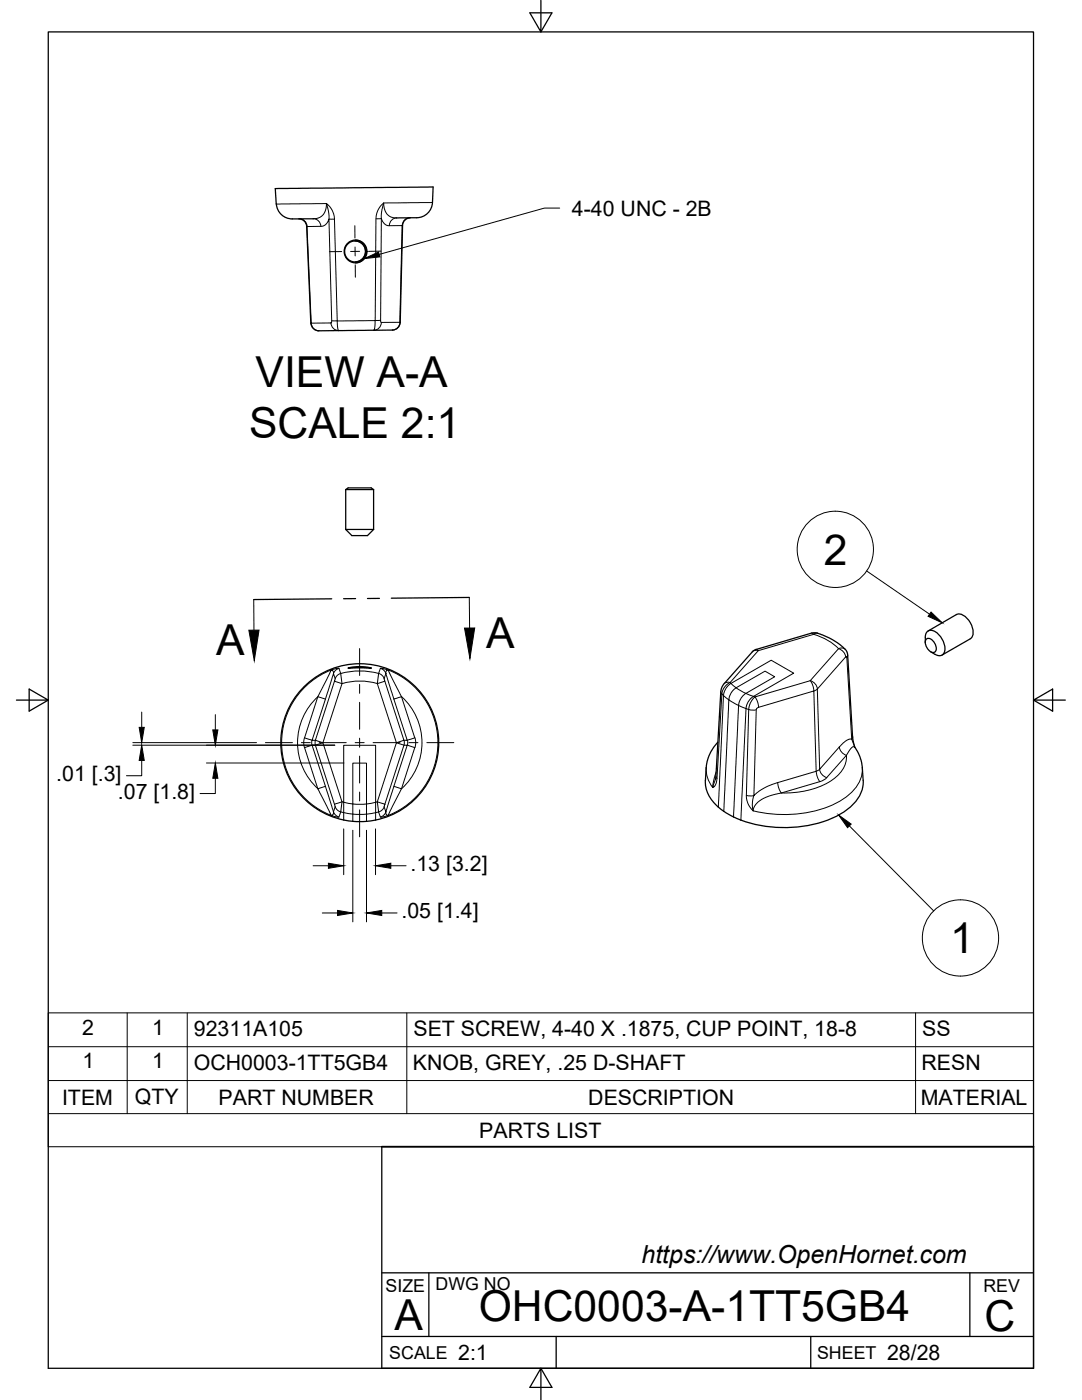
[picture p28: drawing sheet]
<svg xmlns="http://www.w3.org/2000/svg" width="216mm" height="279mm" viewBox="0 0 216 279" stroke-linecap="round" stroke-linejoin="round" font-family="sans-serif">
<defs><g id="words">
<g font-size="8.5">
<text x="51" y="77.2">VIEW A-A</text>
<text x="49.7" y="87.4">SCALE 2:1</text>
<text x="164.4" y="112.7">2</text>
<text x="43.2" y="130.6">A</text>
<text x="97" y="129.3">A</text>
<text x="189.6" y="190.3">1</text>
<text x="95.5" y="263.7">OHC0003-A-1TT5GB4</text>
<text x="78.7" y="265.3">A</text>
<text x="196.5" y="265.7">C</text>
</g>
<text font-size="5" x="128" y="252.1">https://www.OpenHornet.com</text>
<g font-size="4.3">
<text x="114.1" y="43.1">4-40 UNC - 2B</text>
<text x="11.2" y="155.9">.01 [.3]</text>
<text x="23.5" y="159.5">.07 [1.8]</text>
<text x="81.9" y="173.9">.13 [3.2]</text>
<text x="80.1" y="183.3">.05 [1.4]</text>
<text x="16.4" y="206.5">2</text>
<text x="30.4" y="206.5">1</text>
<text x="38.7" y="206.7">92311A105</text>
<text x="82.5" y="206.8">SET SCREW, 4-40 X .1875, CUP POINT, 18-8</text>
<text x="184" y="206.8">SS</text>
<text x="16.5" y="213.2">1</text>
<text x="30.4" y="213.2">1</text>
<text x="38.7" y="213.5">OCH0003-1TT5GB4</text>
<text x="82.4" y="213.5">KNOB, GREY, .25 D-SHAFT</text>
<text x="183.9" y="213.5">RESN</text>
<text x="12.4" y="220.5">ITEM</text>
<text x="26.9" y="220.4">QTY</text>
<text x="43.6" y="220.5">PART NUMBER</text>
<text x="117.4" y="220.5">DESCRIPTION</text>
<text x="183.7" y="220.5">MATERIAL</text>
<text x="95.6" y="227.1">PARTS LIST</text>
<text x="91.4" y="271.4">2:1</text>
<text x="177" y="271.4">28/28</text>
</g>
<g font-size="3.5">
<text x="76.9" y="257.8">SIZE</text>
<text x="86.9" y="257.4">DWG NO</text>
<text x="196.2" y="257.8">REV</text>
<text x="77.7" y="271.2">SCALE</text>
<text x="163" y="271.2">SHEET</text>
</g>
</g></defs>
<!-- layer: Visible -->
<g fill="none" stroke="#000" stroke-width=".25">
<path d="M59.6 43.7a1.58 1.58 0 0 1 1.6 1.5l.8 19.3M70.8 48.1a2.08 2.08 0 0 1 2.1 2.1 2.08 2.08 0 0 1-2 2.1M70.9 47.9l.6 .1 .9 .5 .4 .5 .3 1.1-.1 .7-.4 .8-.8 .6-.9 .3M79.2 43.5h2.9a4.3 4.3 0 0 0 3.5-1.2l.6-1.2 .2-3.8-31.5 .3 .2 3.1a3.6 3.6 0 0 0 4.3 3h3.1M80.3 45l-.4 19.3a1.59 1.59 0 0 1-1.6 1.6l-14.7 .1M81.9 43.5a1.58 1.58 0 0 0-1.6 1.5M62 64.5a1.59 1.59 0 0 0 1.6 1.5M69 97.7h5.5M69 97.7l.5-.3h4.6l.4 .3M69 97.7v8M74.5 97.7v8M69 105.7l1.2 1.2h3.1l1.2-1.2"/>
<path d="M69 105.7h5.5M69.5 133.3l1.9-.3 1.8 .1 .8 .2zM184.6 128.2a2.15 2.15 0 0 1 .6-2.3 2.35 2.35 0 0 1 2.6 1.4 3.2 3.2 0 0 1 .5 3.2 1.2 1.2 0 0 1-1.7 .1M184.8 127.5a1.34 1.34 0 0 1 1.8 1.1 1.19 1.19 0 0 1-.2 1.6 1.93 1.93 0 0 1-1.6-2.7zM185.7 130.1l.9 .5M190.8 122.7l-5.6 3.2M190.8 122.7a2.46 2.46 0 0 1 2.8 1.6 2.46 2.46 0 0 1 0 3.2M193.6 127.5l-5.6 3.2M143.3 148.1l-1.3 1.7-.8 1.6-.3 1.4-.1 2.9M170.6 149.1l1 1.8 .5 2.2a7.8 7.8 0 0 1-1.5 7 17.7 17.7 0 0 1-11.4 4.9 22.5 22.5 0 0 1-14.4-2.8 8.2 8.2 0 0 1-4.1-5.8v-.7M170.6 149.1l-.5-2.1-1.1-16.8-.8-1.1-2.3-1.5-2.8-1.2-1.1-.1-11.4 3.4-6.3 7.1-.5 1.2-1.1 17.6"/>
<circle cx="70.9" cy="50.2" r="2.09"/>
<circle cx="70.9" cy="50.2" r="2.27"/>
<circle cx="71.8" cy="148.2" r="15.8"/>
</g>
<!-- layer: Visible Narrow -->
<g fill="none" stroke="#000" stroke-width=".2">
<path d="M55.1 40.7l10-.1-.1 1.3-.5 .9-.9 .7-1.1 .2a1.5 1.5 0 0 1 1.5 1.5M59.7 43.7a1.4 1.4 0 0 1 1.5 1.5M61.3 45.2l3.3-.1 .6-.5 .4-.8 .6 20.2-.1 .5h-4zM65.6 43.8v-1.5l-.5-1.7 1.1 1.3 .4 .8 .1 1.1M65.7 43.7h1M66.7 43.8l.6 20.3M76.1 43.6v-1.3l.5-1.8 .2 1.4 .5 .9 .9 .6 1 .1a1.5 1.5 0 0 0-1.5 1.5M76.1 43.6l-.2 20.3 .2 .4M76.1 43.6l.6 1.1 .5 .3h.5M76.1 43.6l-1.1 .1M77.7 45h2.5l-.4 19.3M81.8 43.5a1.56 1.56 0 0 0-1.5 1.5"/>
<path d="M86.3 40.4l-9.7 .1-.7 .6-.7 1.3-.2 1.3-.1 20.3-7.6 .1M62 64.5h.1a1.56 1.56 0 0 0 1.5 1.5M66 64.4a1.56 1.56 0 0 0 1.6 1.6M66.2 64h1.1M67.3 64.1l.1 1.5 .2 .4M74.9 64l-.1 1.4-.2 .5a1.54 1.54 0 0 0 1.5-1.5M75.9 63.9l-1 .1M79.8 64.3h.1M79.8 64.3h-3.7M79.8 64.3a1.56 1.56 0 0 1-1.5 1.6M63.4 139l2.7-5.3a15.6 15.6 0 0 0-9.9 14.5 15.6 15.6 0 0 0 9.8 14.5l-2.6-5.3 1.5-.5 1.6 5.1M63.4 139a12.4 12.4 0 0 0 0 18.4"/>
<path d="M64.9 139.5l-1.5-.5-2.6 8.3M66.5 134.4l.4 1-.1 .4-3.9 11.9h-.6zM66.7 136l1.5 .4M67.6 133.4l-1.6 .3 .5 .3v.4M67.6 133.4l.4 1M67.6 133.4a1.61 1.61 0 0 0-1.1 1M68 134.4a1.61 1.61 0 0 0-1.1 1M68 134.4l.2 2-3.8 11.8-1.5-.5M68 134.4a13.9 13.9 0 0 1 7.9 .2l.8 .8M75.3 136.4a12.3 12.3 0 0 0-7 0M75.9 133.4a1.61 1.61 0 0 1 1.1 1M76.8 136l3.8 11.7-.6 .2-.9 .3-3.8-11.8"/>
<path d="M77.5 133.7l-1.6-.3-.4 1-.2 2 1.5-.4-.2-.6 .4-1M77.5 133.7l-.4 .2-.1 .5M77.5 133.7l2.6 5.3-1.5 .5-1.6-5.1M77.5 133.7a15.6 15.6 0 0 1 9.9 14.5 15.6 15.6 0 0 1-9.9 14.5M78.6 139.5l2.7 8.2h-.7M143.8 138l.1 .4 .5 .4M144.4 138.8l-1.1 22.3M144.4 138.8l1 .9M145.4 139.7l1.6 .9 1.9 .8M145.4 139.7l-1 22.2M145.7 136.2l.1 .2M145.7 136.2l-1 .8-.6 1.3-1.1 17.3-.3 1.1-.5 .4 .5-1.5"/>
<path d="M145.7 136.2a1.12 1.12 0 0 0-1.2 .3M145.8 136.4l8.1-4.6 4.5 2.5-8.3 4.8-.8 1-.4 1.3M145.8 136.4l-1 1-.4 1.4M145.8 136.4l1.1 .9M146.9 137.3l5.8-3.4 1.9 1.2-5.8 3.3M146.9 137.3l-1 1-.5 1.4M146.9 137.3l1.9 1.1M148.8 138.4l1.8 .7M148.8 138.4l-.9 .9-.5 1.3-1 22.4M150.6 139.1l-.4 .5-.6 .9-.2 1.1M150.6 139.1l.5 .7 .3 1.4M150.9 129.6l.4 .2"/>
<path d="M151.3 129.9l-5.6 6.3M151.3 129.8a1.12 1.12 0 0 0-1.2 .3M161.7 135.8l-11.1 3.3M161.7 135.8l.4 .7 .3 1.4M161.7 135.8a2.03 2.03 0 0 1 1.4 1.7M161.9 126.3l.5 .3M162.3 126.6a11.5 11.5 0 0 1 5 2.9M163.1 137.5l-.7 .4M163.1 126.4h-.3l-.5 .2-11 3.3M167.3 129.5l.7-.2 .7 .3M167.3 129.5l-5.6 6.3M167.3 129.5a2.03 2.03 0 0 1 1.5 1.6"/>
<path d="M169.2 130.7l-.2 .5M60.8 147.2l-.2 .8 .2 1.2M60.8 147.3l1.5 .4M62.3 147.7v1l-1.5 .5 2.6 8.2M62.9 148.7h-.6l2.6 8.2M62.9 147.7v1M80.6 148.7h.7l-4.3 13.3-.3-1.1zM80.6 147.7v1l-1.5-.5-3.8 11.8M81.3 147.7l1.5-.4-2.7-8.3a12.5 12.5 0 0 1-.1 18.6l-2.5 5.1M81.3 148.7l1.5 .5-2.7 8.2-1.5-.5M81.3 147.7v1M82.8 147.2l.1 .8-.1 1.2"/>
<path d="M140.9 153.2l.1 1.2 .3 1.1 .9 1.6 .2-1.5 .5-1.5M142.9 154.9l.2 .4M148.9 141.4l.5 .2M148.9 141.4l-1.1 22.3M148.9 158.7l.8 .2 .7-.1-.3 1.7 .2 1.3M149.4 141.6l-.5 17.5 .5 1.6 .9 1.1M149.4 141.6l.8 .1h.7M151.1 141.3l11.3-3.4 .5 16-8.8 2.6-2.3 1.1-1.4 1.2 .5-17.2zM155.2 156.2l.3 1.3 .4 .8M163.5 153.5a1.98 1.98 0 0 0 1.5 1.7M163.6 153.5l-.7 .4 .1 .9 .6 1.2-10.8 3.1-.8 .5-1 .8-.6 .8-.1 .6M165 155.2l-.6 .5-.8 .3"/>
<path d="M167.5 149.1a1.98 1.98 0 0 0 1.4 1.6M168.9 150.7l-3.9 4.5M168.9 150.8a5.6 5.6 0 0 1-2.8 4.9 17.3 17.3 0 0 1-10.2 2.6M169.9 147.5l.7 1.6-.4-.1-.3 .2-1 1.5M169.9 147.5l-.9-16.4-.2-.1-5.7 6.5 .5 16 3.9-4.4M169.9 147.5h-.3l-.7 .3-1.4 1.3M170.2 147l-.2 .5M172.1 153.2a7.1 7.1 0 0 1-3.6 6.1 23.8 23.8 0 0 1-18.2 2.5M66.5 162a1.61 1.61 0 0 0 1.1 1.1M66.9 161a2.76 2.76 0 0 0 2.4 1.3 13.6 13.6 0 0 0 6.6-.4l.8-.9M68.2 160l-.2 2.1-.4 1-1.6-.4 .4-.1 .1-.6M68.2 160l-1.5 .5 .2 .5-.4 1"/>
<path d="M68.2 160l-3.8-11.8-1.3 .5h-.2l3.8 11.8M68.3 160l.3 .1M68.6 160.1v-11.4h6.4v15M68.6 160.1v3.6M70.4 163.9v-11.6h2.7v11.6M75.3 160l.2 2.1 .4 1 1.6-.4M75.3 160l1.5 .5M75.3 160a12.3 12.3 0 0 1-6.7 .1M77.5 162.7l-.5-.2v-.5a1.61 1.61 0 0 1-1.1 1.1"/>
</g>
<!-- layer: Titleblock -->
<path d="M76.2 228.9v44.2h130v-44.2M76.2 254h130M85.6 254v12.7M193.5 254v12.7M76.2 266.7h130M111 266.7v6.4M161.8 266.7v6.4" fill="none" stroke="#000" stroke-width=".25"/>
<path d="M76.2 228.9h130" fill="none" stroke="#000" stroke-width=".36"/>
<!-- layer: Border -->
<path d="M9.6 6.4h196.6v266.7h-196.6zM107.9 0v6.4l-2.2-3.8h4.4l-2.2 3.8M3.3 139.7h6.3l-3.8-2.2v4.4l3.8-2.2M206.2 139.7l3.8 2.2v-4.4l-3.8 2.2h6.4M107.9 273.1l2.2 3.8h-4.4l2.2-3.8v6.3" fill="none" stroke="#000" stroke-width=".25"/>
<!-- layer: Parts Lists -->
<path d="M9.6 202.1h196.6v26.8h-196.6zM9.6 215.6h196.6M9.6 208.9h196.6M25.4 202.1v20.2M37.4 202.1v20.2M81.2 202.1v20.2M182.7 202.1v20.2M9.6 222.3h196.6" fill="none" stroke="#000" stroke-width=".2"/>
<!-- layer: Section Lines -->
<path d="M66.2 119.5l-15.6 .2M71 119.5h-2.4M75.7 119.4h-2.4M93.6 119.2l-15.5 .2" fill="none" stroke="#000" stroke-width=".25"/>
<path d="M50.6 119.7l.1 6.1M93.6 119.2l.1 6.1" fill="none" stroke="#000" stroke-width=".2"/>
<path d="M49.7 125.8h2l-1 6zM92.7 125.3h2l-.9 6.1z" fill="#000" stroke="#000" stroke-width=".2"/>
<!-- layer: Balloons -->
<g fill="none" stroke="#000" stroke-width=".2">
<circle cx="166.7" cy="109.6" r="7.6"/>
<circle cx="191.7" cy="187.2" r="7.6"/>
</g>
<!-- layer: 0 -->
<path d="M185.8 122.2l2.2 2.1-2.8-1.3zM167.3 162.7l2.5 1.8-.7 .7z" fill="#000" stroke="#000" stroke-width=".2"/>
<path d="M173 114l12.5 8.6M169.5 164.8l16.8 17" fill="none" stroke="#000" stroke-width=".2"/>
<!-- layer: Smart Centers -->
<g fill="none" stroke="#000" stroke-width=".2">
<path d="M68.2 50.2h-2.5M70.8 45v2.5M70.8 49.3l.1 1.8M70.9 52.9v2.4M71.8 50.2h-1.8M76 50.1l-2.5 .1M71.8 129.4v5.4M71.8 136.6v1.8M53 148.2h5.4M60.1 148.2h1.8M63.7 148.2h5.4M70.9 148.2h1.8"/>
<path d="M71.8 140.2v5.3M71.8 147.3v1.8M71.8 150.9v5.4M71.8 158.1v1.8M74.4 148.2h5.4M81.6 148.2h1.8M85.2 148.2h5.4M71.8 161.6v5.4"/>
</g>
<!-- layer: FD_Dimensions -->
<g fill="none" stroke="#000" stroke-width=".2">
<path d="M26.5 148.2h24.7M26.5 148.7h40.3M28.3 151.8v3h-3.1M28.3 142.1v3.1M41.2 152.3h27.4M43 155.3v3.1h-3.1M43 142.6v3.1M62.5 172.8h3M68.6 165.4v9.2M70.4 165.7v18.3M73.1 165.7v18.3M74.9 165.4v9.2"/>
<path d="M78 172.8h3M64.3 182.2h3.1M76.2 182.2h3"/>
</g>
<path d="M27.8 145.2h1l-.5 3zM28.3 148.7l.5 3.1h-1zM42.5 145.7h1l-.5 3zM43 152.3l.5 3h-1zM65.5 172.3l3.1 .5-3.1 .5zM74.9 172.8l3.1-.5v1zM67.4 181.7l3 .5-3 .5zM73.1 182.2l3.1-.5v1z" fill="#000" stroke="#000" stroke-width=".2"/>
<!-- layer: Hole Notes -->
<path d="M72.7 51.6l2.8-1.3 .3 1z" fill="#000" stroke="#000" stroke-width=".2"/>
<path d="M111.7 41.5h-3.1l-33 9.3" fill="none" stroke="#000" stroke-width=".2"/>
<use href="#words"/>
</svg>
